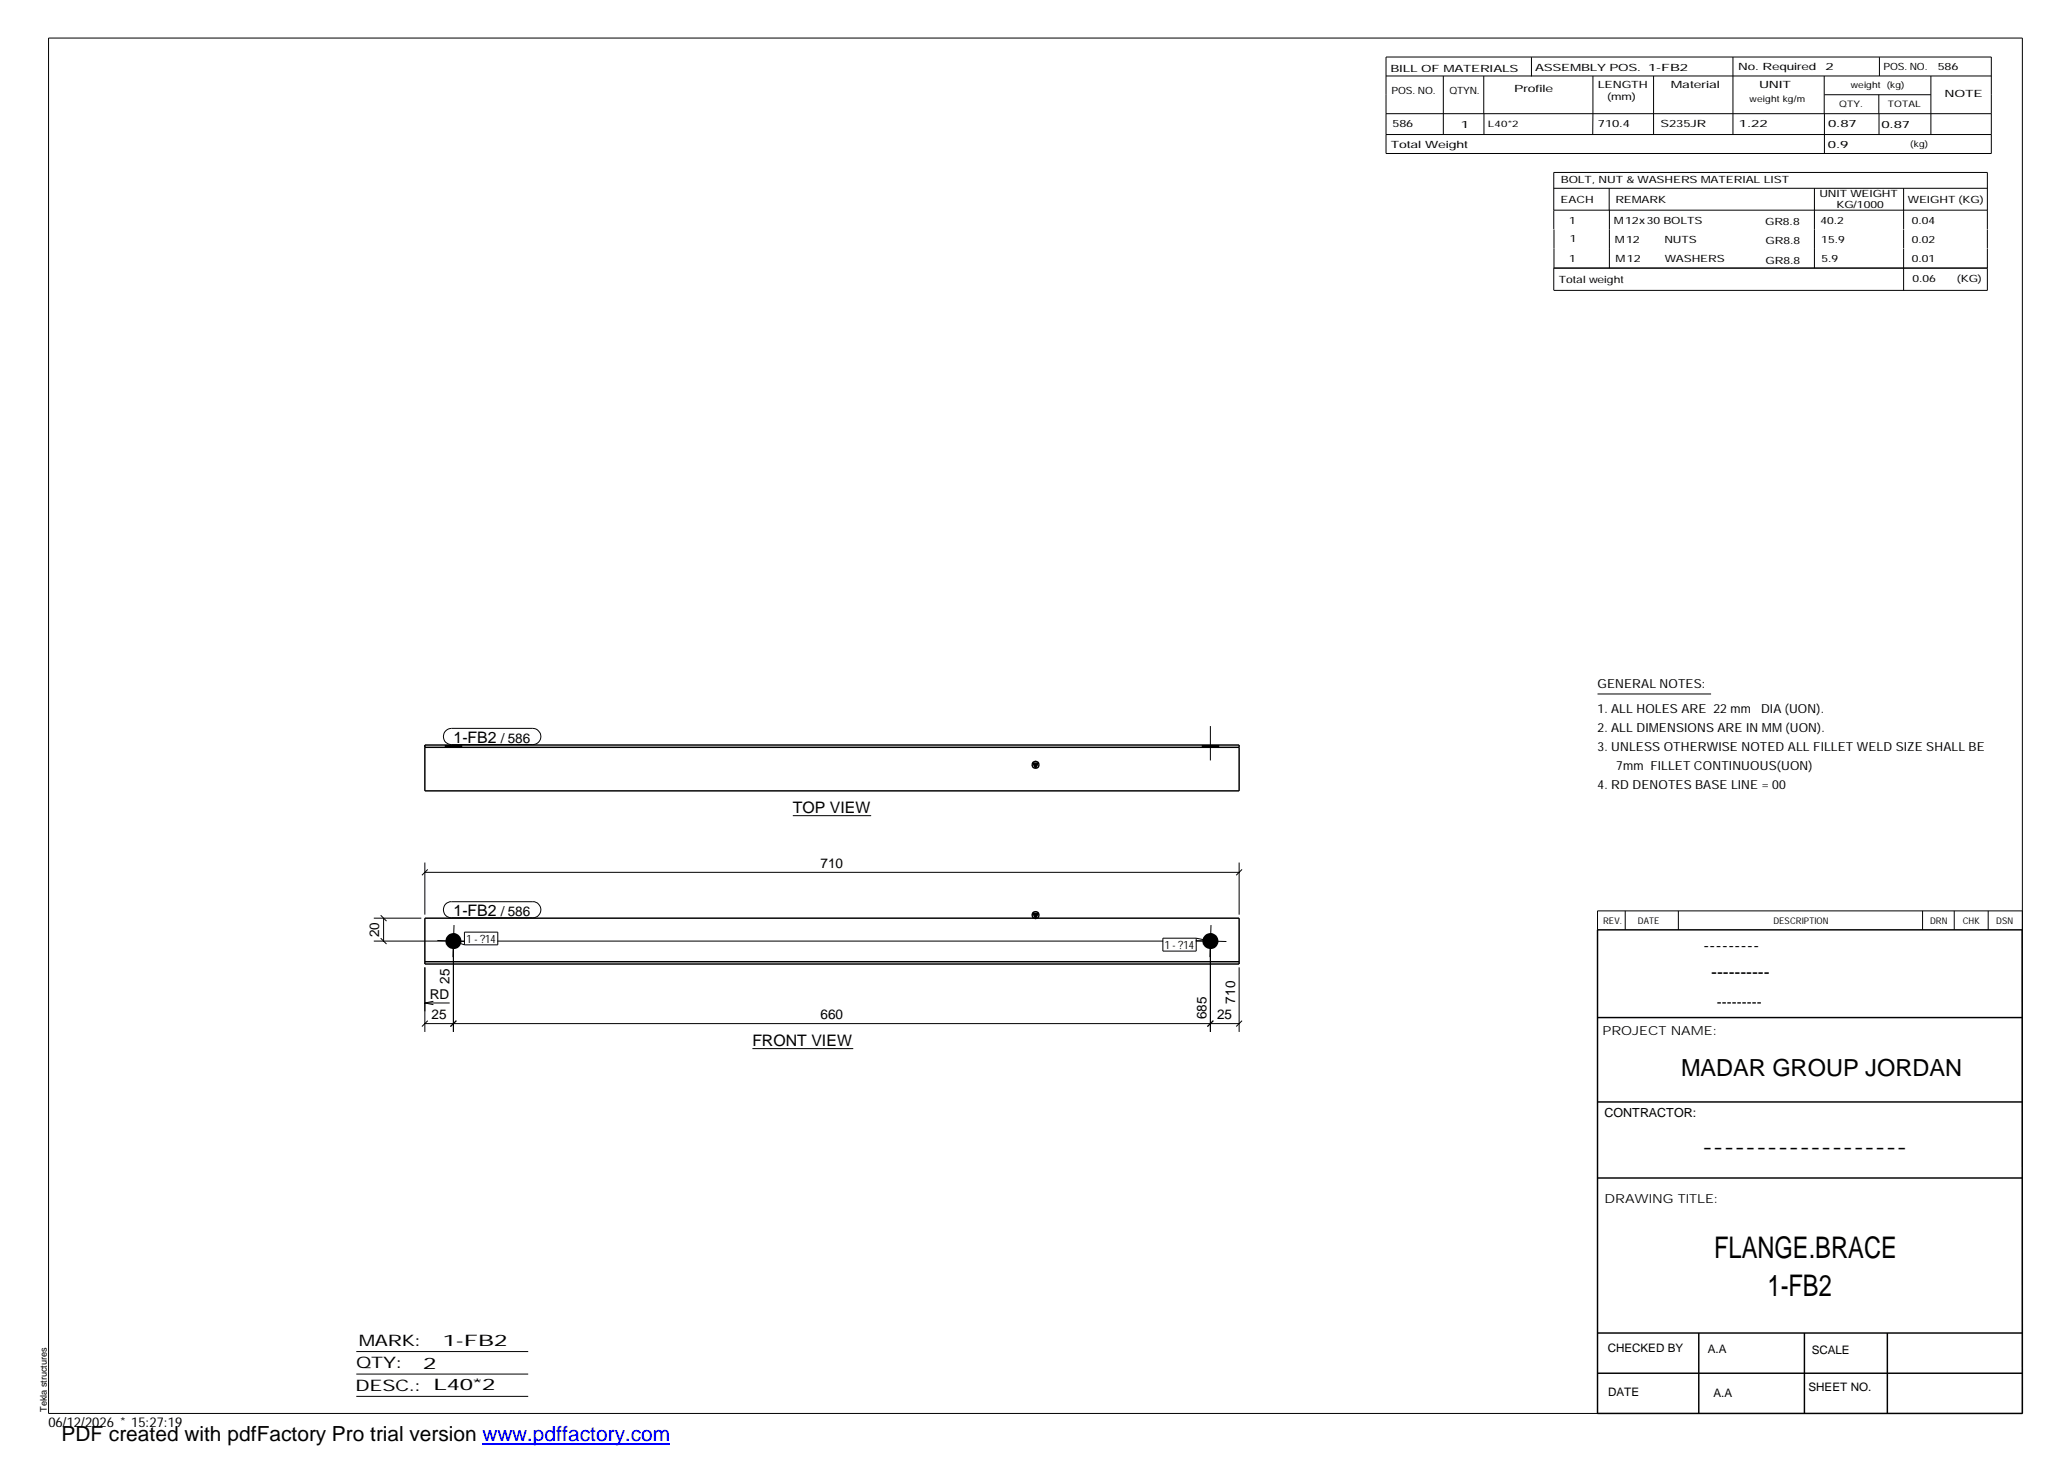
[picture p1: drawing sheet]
<svg xmlns="http://www.w3.org/2000/svg" width="420mm" height="297mm" viewBox="0 0 420 297" stroke-linecap="round" stroke-linejoin="round" font-family="sans-serif">
<defs><g id="words">
<g font-size="6.1">
<text x="348.3" y="255.5">FLANGE.BRACE</text>
<text x="359.1" y="263.3">1-FB2</text>
</g>
<text font-size="4.8" x="341.5" y="218.6">MADAR GROUP JORDAN</text>
<text font-size="4.2" x="12.5" y="292.7">PDF created with pdfFactory Pro trial version www.pdffactory.com</text>
<g font-size="3.6">
<text x="346.1" y="193.2">---------</text>
<text x="347.7" y="198.6">----------</text>
<text x="345.8" y="234.2">-------------------</text>
</g>
<g font-size="3.2">
<text x="92.2" y="150.9">1-FB2</text>
<text x="161.1" y="165.2">TOP VIEW</text>
<text x="92.2" y="186">1-FB2</text>
<text x="152.9" y="212.5">FRONT VIEW</text>
<text x="72.9" y="273.5">MARK:</text>
<text x="90" y="273.5">1-FB2</text>
<text x="72.4" y="278">QTY:</text>
<text x="86" y="278.1">2</text>
<text x="72.2" y="282.6">DESC.:</text>
<text x="88.1" y="282.4">L40*2</text>
</g>
<text font-size="3" x="348.8" y="204.5">---------</text>
<g font-size="2.8">
<text x="101.8" y="150.9">/ 586</text>
<text x="166.7" y="176.3">710</text>
<text x="77" y="190.4" transform="rotate(-90 77 190.4)">20</text>
<text x="101.8" y="186">/ 586</text>
<text x="87.3" y="202.9">RD</text>
<text x="91.4" y="199.9" transform="rotate(-90 91.4 199.9)">25</text>
<text x="251" y="203.9" transform="rotate(-90 251 203.9)">710</text>
<text x="87.7" y="207">25</text>
<text x="166.7" y="207">660</text>
<text x="245.2" y="207.1" transform="rotate(-90 245.2 207.1)">685</text>
<text x="247.3" y="207">25</text>
<text x="9.8" y="290">06/12/2026 * 15:27:19</text>
</g>
<g font-size="2.5">
<text x="324.6" y="139.9">GENERAL NOTES:</text>
<text x="324.6" y="148.7">2. ALL DIMENSIONS ARE IN MM(UON).</text>
<text x="324.6" y="144.9">1. ALL HOLES ARE 22mm DIA (UON).</text>
<text x="324.6" y="152.5">3. UNLESS OTHERWISE NOTED ALL FILLET WELD SIZE SHALL BE</text>
<text x="324.6" y="160.2">4. RD DENOTES BASE LINE = 00</text>
<text x="328.4" y="156.4">7mm FILLET CONTINUOUS(UON)</text>
<text x="325.6" y="210.3">PROJECT NAME:</text>
<text x="326" y="226.9">CONTRACTOR:</text>
<text x="326" y="244.4">DRAWING TITLE:</text>
</g>
<g font-size="2.4">
<text x="326.7" y="274.7">CHECKED BY</text>
<text x="347" y="275">A.A</text>
<text x="368.1" y="275.1">SCALE</text>
<text x="326.7" y="283.6">DATE</text>
<text x="348.1" y="283.9">A.A</text>
<text x="367.5" y="282.6">SHEET NO.</text>
</g>
<g font-size="2.3">
<text x="94.8" y="191.5">1 -?14</text>
<text x="236.7" y="192.8">1 -?14</text>
</g>
<g font-size="2">
<text x="282.5" y="14.6">BILL OF MATERIALS</text>
<text x="311.9" y="14.4">ASSEMBLY POS.</text>
<text x="324.6" y="17.9">LENGTH</text>
<text x="334.9" y="14.4">1-FB2</text>
<text x="339.5" y="17.9">Material</text>
<text x="353.1" y="14.2">No. Required</text>
<text x="357.4" y="17.9">UNIT</text>
<text x="370.9" y="14.2">2</text>
<text x="382.7" y="14.2">POS. NO.</text>
<text x="393.7" y="14.3">586</text>
<text x="282.7" y="19.1">POS. NO.</text>
<text x="294.5" y="19">QTYN.</text>
<text x="307.6" y="18.7">Profile</text>
<text x="326.5" y="20.4">(mm)</text>
<text x="395.1" y="19.6">NOTE</text>
<text x="282.9" y="25.8">586</text>
<text x="296.8" y="26">1</text>
<text x="324.7" y="25.9">710.4</text>
<text x="337.4" y="25.9">S235JR</text>
<text x="353.3" y="25.9">1.22</text>
<text x="371.4" y="25.9">0.87</text>
<text x="382.3" y="25.9">0.87</text>
<text x="282.6" y="30.1">Total Weight</text>
<text x="371.4" y="30">0.9</text>
<text x="317.1" y="41.3">EACH</text>
<text x="317.1" y="37.2">BOLT, NUT &amp;WASHERS MATERIAL LIST</text>
<text x="328.2" y="41.3">REMARK</text>
<text x="369.7" y="40.1">UNIT WEIGHT</text>
<text x="387.6" y="41.2">WEIGHT (KG)</text>
<text x="318.8" y="45.4">1</text>
<text x="327.9" y="45.6">M12x30BOLTS</text>
<text x="358.6" y="45.6">GR8.8</text>
<text x="369.9" y="45.5">40.2</text>
<text x="373.1" y="42.2">KG/1000</text>
<text x="388.4" y="45.5">0.04</text>
<text x="318.8" y="53.3">1</text>
<text x="318.9" y="49.2">1</text>
<text x="328.1" y="49.3">M12</text>
<text x="328.3" y="53.3">M12</text>
<text x="338.2" y="49.4">NUTS</text>
<text x="338.2" y="53.3">WASHERS</text>
<text x="358.7" y="49.6">GR8.8</text>
<text x="358.7" y="53.5">GR8.8</text>
<text x="370" y="49.3">15.9</text>
<text x="370.1" y="53.2">5.9</text>
<text x="388.4" y="49.4">0.02</text>
<text x="388.4" y="53.3">0.01</text>
<text x="316.7" y="57.5">Total w</text>
<text x="324.6" y="57.5">eight</text>
<text x="388.6" y="57.3">0.06</text>
<text x="397.6" y="57.3">(KG)</text>
</g>
<g font-size="1.9">
<text x="325.7" y="187.8">REV.</text>
<text x="332.8" y="187.6">DATE</text>
<text x="360.3" y="187.7">DESCRIPTION</text>
<text x="392.1" y="187.6">DRN</text>
<text x="398.8" y="187.6">CHK</text>
<text x="405.6" y="187.7">DSN</text>
<text x="9.5" y="286.8" transform="rotate(-90 9.5 286.8)">Tekla structures</text>
</g>
<g font-size="1.8">
<text x="376" y="17.9">weight (kg)</text>
<text x="355.5" y="20.7">weightkg/m</text>
<text x="373.6" y="21.7">QTY.</text>
<text x="383.5" y="21.8">TOTAL</text>
<text x="302.3" y="25.9">L40*2</text>
<text x="388.1" y="29.8">(kg)</text>
</g>
</g></defs>
<g fill="#000">
<path d="M209.8 155.1h1.1l-.5 .9zM209.8 185.6h1.1l-.5 .9z"/>
<path d="M90.5 151.4h3.3v.4h-3.3z" fill-rule="evenodd"/>
<path d="M244.3 151.4h3.3v.4h-3.3z" fill-rule="evenodd"/>
<circle cx="92.1" cy="191.2" r="1.63"/>
<circle cx="245.9" cy="191.2" r="1.62"/>
</g>
<g fill="none" stroke="#000" stroke-width=".2">
<path d="M9.9 7.7h401v279.5h-401zM281.6 11.6h123v19.6h-123zM281.6 15.4h123M293.2 15.4v11.9M301.5 15.4v7.7M311.1 11.6v3.9M323.6 15.4v11.9M336 15.4v11.9M352.1 11.6v15.7M370.6 15.4v7.7M370.7 19.2h21.6M381.7 19.2v3.9"/>
<path d="M381.8 11.6v3.8M392.3 15.4v11.9M281.6 23.1h123M281.6 27.3h123M301.5 23.1v4.2M315.7 38.3h88.1M326.9 38.3v4.4M368.6 38.3v16.2M370.7 23.1v8.1M381.8 23.1v4.2M386.8 38.3v8.3M315.7 42.7h88.1"/>
<path d="M315.7 46.6v-11.6h88.1v11.6M315.7 46.6v7.9M327 42.7v11.8M386.8 46.6v3.9M386.8 50.6v8.4M403.8 46.6v3.9M403.8 50.6v8.4h-88.1M403.8 54.5h-88.1v4.5M90.5 151.4v.4M90.6 148.5l.5-.4 .6-.1h16.5a1.65 1.65 0 0 1 1.7 1.6 1.65 1.65 0 0 1-1.7 1.7h-16.5a1.65 1.65 0 0 1-1.5-1 1.65 1.65 0 0 1 .4-1.8zM92.1 151.4v.4M93.8 151.4v.4"/>
<path d="M244.3 151.4v.4M245.9 147.5v7M247.6 151.4v.4M324.6 141h23M86.3 177.2h165.5M86.3 175.2v10.6M86.9 176.6l-1.2 1.2M161.1 165.7h15.9M251.8 175.2v10.6M252.3 176.6l-1.1 1.2M75.9 191.2h18.5M75.9 186.5h9.7"/>
<path d="M77.3 190.6l1.2 1.2M77.3 186l1.2 1.1M77.9 186.5v4.7M86.3 196.5v13.2M88.9 191.1l5.5 .2M90.6 183.7l.8-.5h16.8a1.63 1.63 0 0 1 1.7 1.6 1.63 1.63 0 0 1-1.7 1.7h-16.5a1.65 1.65 0 0 1-1.5-1 1.65 1.65 0 0 1 .4-1.8zM92.1 191.9v17.8M92.1 191.2l2.3 .8M92.2 187.9l-.2 6.6M94.4 189.4h6.7v2.6h-6.7zM101 191.2h135.3M236.3 190.6h6.7v2.6h-6.7z"/>
<path d="M243 191.1l6.2 .2M243 191.2h2.2M243 190.6l2.9 .6M245.9 191.9v17.8M246 187.9l-.2 6.6M251.8 196.5v13.2M330.2 185.1v3.8M341 185.1v3.8M390.6 185.1v3.8M397 185.1v3.8M403.9 185.1v3.8M410.9 185.1h-86.3v3.8"/>
<path d="M86.3 208h165.5M86.3 203.8l1.8 .3M86.3 203.8h5.1M86.9 207.4l-1.2 1.2M88.1 203.4l-1.8 .4M92.7 207.4l-1.2 1.2M152.9 213h20.5M246.5 207.4l-1.2 1.2M252.3 207.4l-1.1 1.2M72.4 274.6h34.9M72.4 279.2h34.9M72.4 283.7h34.9"/>
</g>
<g fill="none" stroke="#000" stroke-width=".3">
<path d="M86.3 151.4h165.5v9.3h-165.5zM86.3 151.8h165.5M209.8 155.1h1.1l-.5 .9zM86.3 186.5h165.5v9.4h-165.5zM86.3 195.4h165.5M209.8 185.6h1.1l-.5 .9zM324.6 188.9h86.2l.1 98.3h-86.3zM324.6 206.7h86.3M324.6 239.3h86.3M324.6 223.9h86.3M324.6 270.8h86.3M324.6 279h86.3"/>
<path d="M345.1 270.8v16.4M366.6 270.8v16.4M383.5 270.8v16.4"/>
<circle cx="210.4" cy="155.4" r=".71"/>
<circle cx="210.4" cy="185.9" r=".71"/>
</g>
<path d="M86.3 151.8v-.4" fill="none" stroke="#000" stroke-width=".2" stroke-dasharray="1.1 0 2.1 .7 0 1.4" stroke-linecap="butt"/>
<path d="M98 293.3h38.2" fill="none" stroke="#00f" stroke-width=".3"/>
<use href="#words"/>
</svg>
